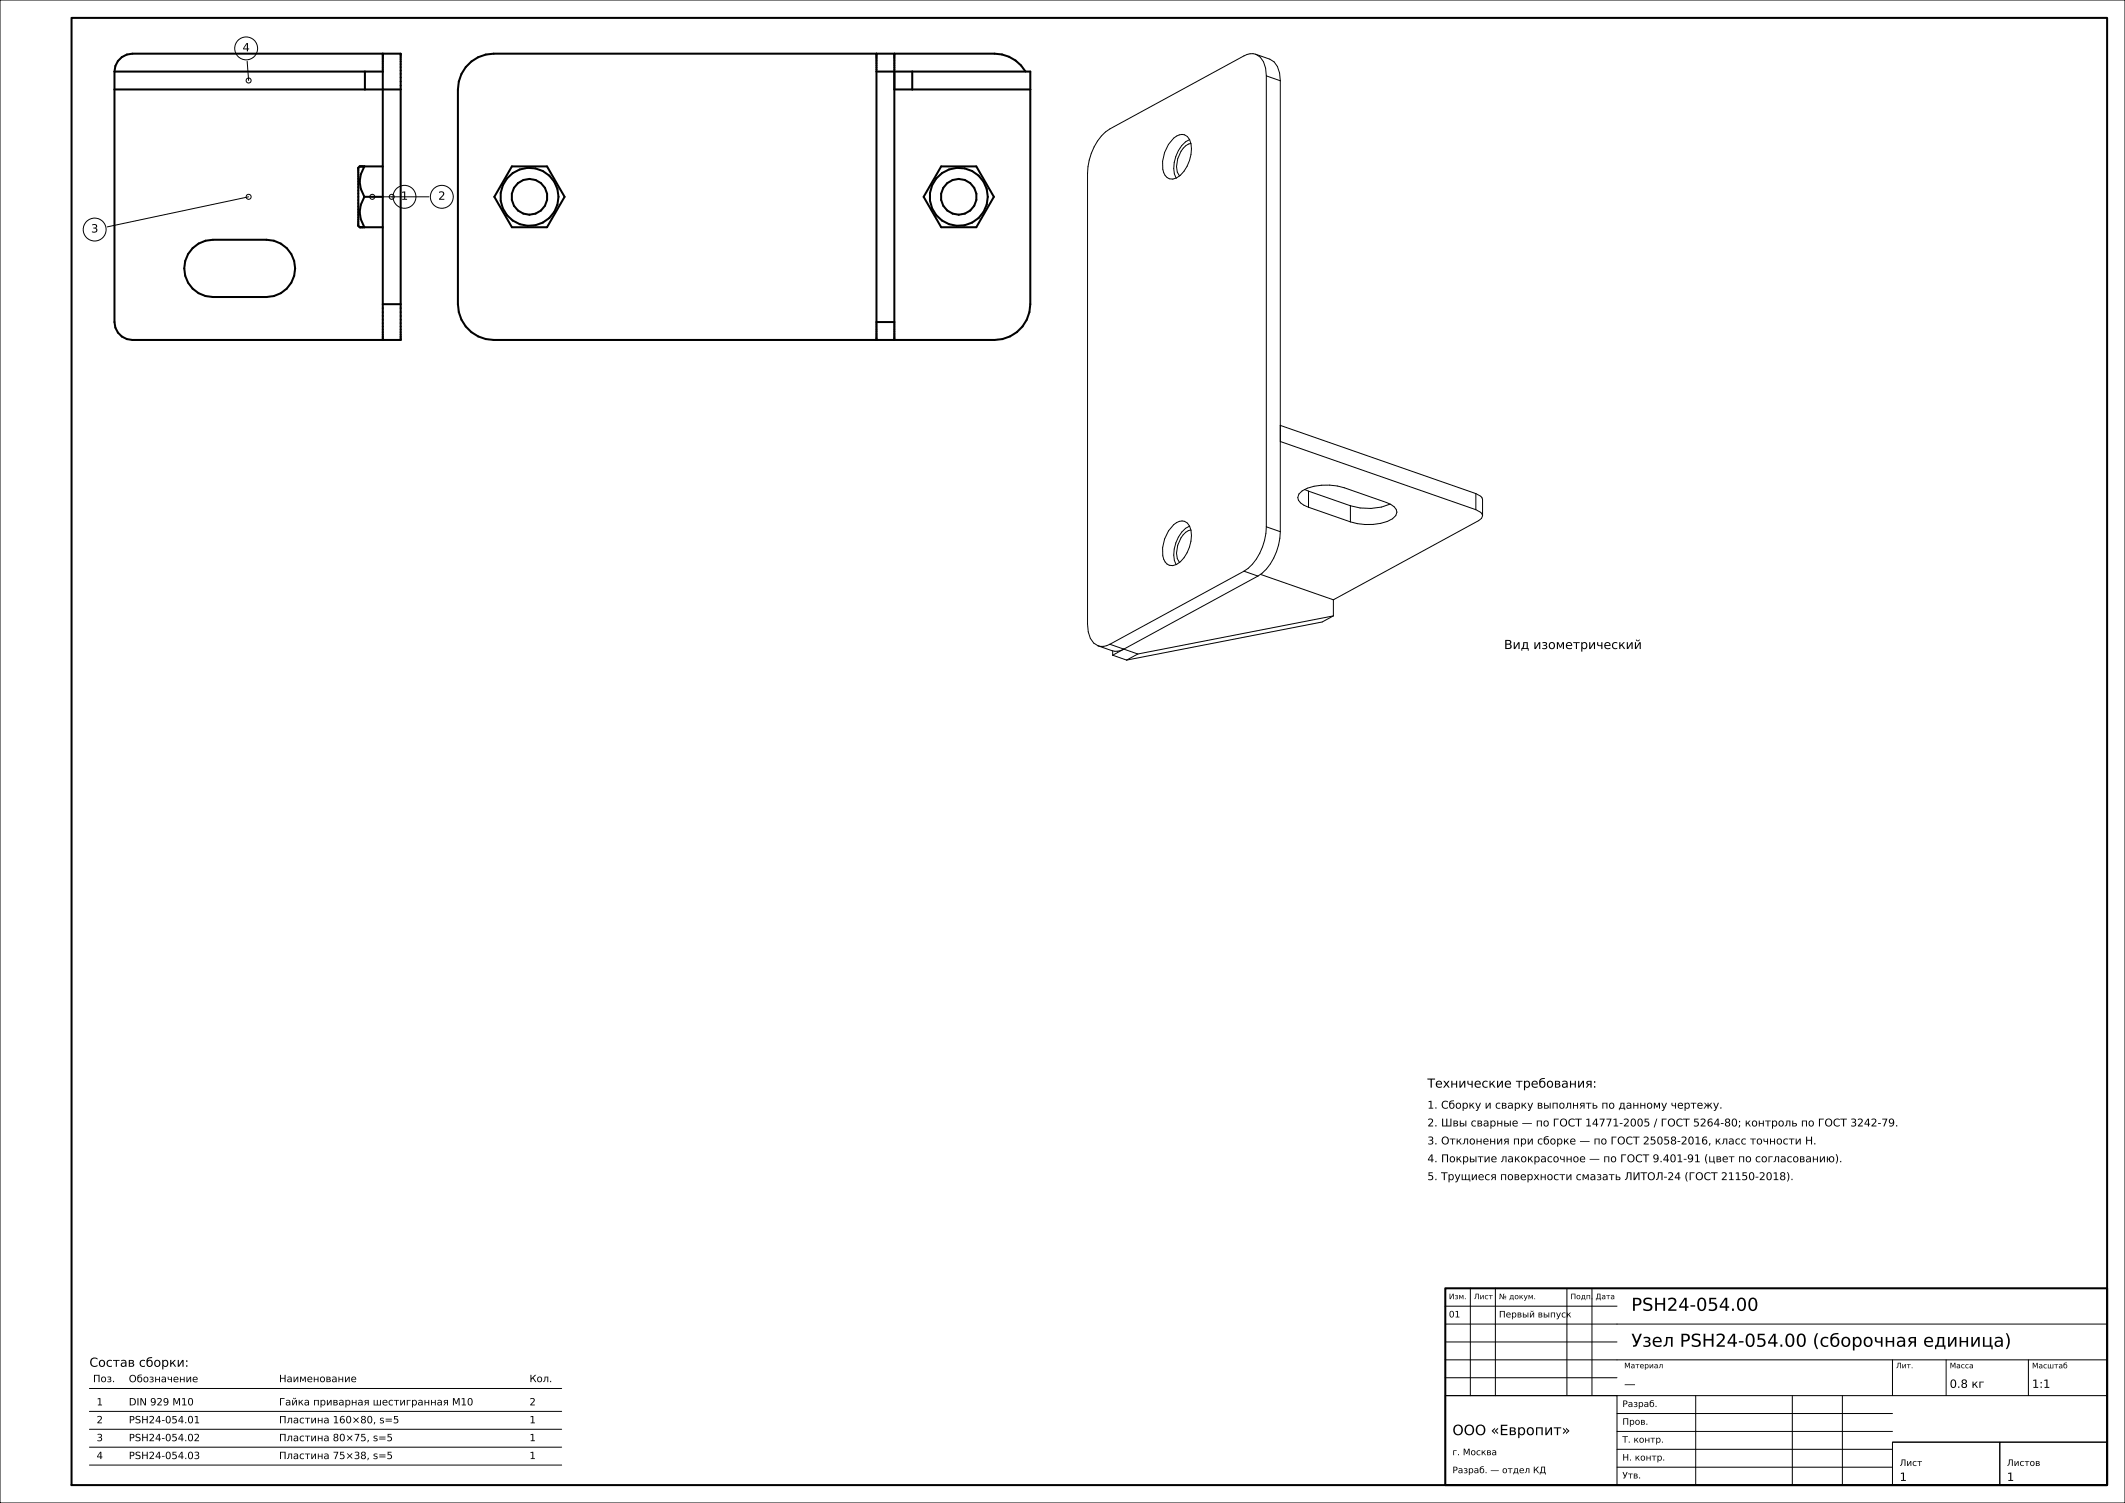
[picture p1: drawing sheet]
<svg xmlns="http://www.w3.org/2000/svg" width="594mm" height="420mm" viewBox="0 0 594 420" stroke-linecap="round" stroke-linejoin="round" font-family="sans-serif">
<defs><g id="words">
<g font-size="5">
<text x="456" y="366.3">PSH24-054.00</text>
<text x="456" y="376.3">Узел PSH24-054.00 (сборочная единица)</text>
</g>
<text font-size="4" x="406" y="401">ООО «Европит»</text>
<g font-size="3.5">
<text x="420.4" y="181.4">Вид изометрический</text>
<text x="399" y="303.9">Технические требования:</text>
<text x="25" y="381.9">Состав сборки:</text>
</g>
<g font-size="3.2">
<text x="67.8" y="14.4">4</text>
<text x="112" y="55.8">1</text>
<text x="122.5" y="55.8">2</text>
<text x="25.4" y="65">3</text>
<text x="454" y="387.8">—</text>
<text x="545" y="387.8">0.8 кг</text>
<text x="568" y="387.8">1:1</text>
<text x="531" y="413.8">1</text>
<text x="561" y="413.8">1</text>
</g>
<g font-size="3">
<text x="399" y="309.8">1. Сборку и сварку выполнять по данному чертежу.</text>
<text x="399" y="314.8">2. Швы сварные — по ГОСТ 14771-2005 / ГОСТ 5264-80; контроль по ГОСТ 3242-79.</text>
<text x="399" y="319.8">3. Отклонения при сборке — по ГОСТ 25058-2016, класс точности Н.</text>
<text x="399" y="324.8">4. Покрытие лакокрасочное — по ГОСТ 9.401-91 (цвет по согласованию).</text>
<text x="399" y="329.8">5. Трущиеся поверхности смазать ЛИТОЛ-24 (ГОСТ 21150-2018).</text>
</g>
<g font-size="2.8">
<text x="26" y="386.2">Поз.</text>
<text x="36" y="386.3">Обозначение</text>
<text x="78" y="386.2">Наименование</text>
<text x="148" y="386.2">Кол.</text>
<text x="27" y="392.7">1</text>
<text x="36" y="392.7">DIN 929 M10</text>
<text x="78" y="392.7">Гайка приварная шестигранная М10</text>
<text x="148" y="392.7">2</text>
<text x="27" y="397.7">2</text>
<text x="36" y="397.7">PSH24-054.01</text>
<text x="78" y="397.7">Пластина 160×80, s=5</text>
<text x="148" y="397.7">1</text>
<text x="27" y="402.7">3</text>
<text x="27" y="407.7">4</text>
<text x="36" y="402.7">PSH24-054.02</text>
<text x="36" y="407.7">PSH24-054.03</text>
<text x="78" y="402.7">Пластина 80×75, s=5</text>
<text x="78" y="407.7">Пластина 75×38, s=5</text>
<text x="148" y="402.7">1</text>
<text x="148" y="407.7">1</text>
</g>
<g font-size="2.5">
<text x="405" y="368.1">01</text>
<text x="419" y="368.1">Первый выпуск</text>
<text x="453.5" y="393.2">Разраб.</text>
<text x="453.5" y="398.1">Пров.</text>
<text x="406" y="406.6">г. Москва</text>
<text x="453.5" y="403.1">Т. контр.</text>
<text x="406" y="411.7">Разраб. — отдел КД</text>
<text x="453.5" y="408.1">Н. контр.</text>
<text x="453.5" y="413.1">Утв.</text>
<text x="531" y="409.6">Лист</text>
<text x="561" y="409.6">Листов</text>
</g>
<g font-size="2.1">
<text x="405" y="363">Изм.</text>
<text x="412" y="363">Лист</text>
<text x="419" y="363">№ докум.</text>
<text x="439" y="363">Подп.</text>
<text x="446" y="363">Дата</text>
<text x="454" y="382.3">Материал</text>
<text x="530" y="382.3">Лит.</text>
<text x="545" y="382.3">Масса</text>
<text x="568" y="382.4">Масштаб</text>
</g>
</g></defs>
<g fill="none" stroke="#000" stroke-width=".28">
<path d="M0 0h594v420h-594zM69.1 17.1l.4 5.4M351 15.2a4 4 0 0 0-3.3 .4l-37.5 20.4a15.2 15.2 0 0 0-6.2 12.4v126a5.9 5.9 0 0 0 3 6.1M351 15.2l3.9 1.3a5.9 5.9 0 0 1 3 6.1M351 15.2a5.9 5.9 0 0 1 3 6M328.1 38.6a2.7 2.7 0 0 1 3-.9 2.7 2.7 0 0 1 1.8 2.5 9.9 9.9 0 0 1-4 9.5 2.62 2.62 0 0 1-3.9-2.4 10.4 10.4 0 0 1 3.1-8.7zM332.5 39a8.9 8.9 0 0 0-3.7 10.8M354 21.2v126M354 21.2l3.9 1.4M357.9 22.6v126M69.5 55l-39.5 8.4M104.1 55h15.8"/>
<path d="M332.9 40.1a4.2 4.2 0 0 0-2.8 2.2 6.2 6.2 0 0 0-.4 6.9M357.9 118.9l54.6 19M357.9 123.4l54.6 19M364.7 136.8l1.1 .4M365.8 137.2l11.7 4.1M365.8 137.2v4.5M412.5 137.9l1.4 .8 .4 .4 .1 5M412.5 137.9v4.5M328.1 146.6a2.7 2.7 0 0 1 3-.9 2.7 2.7 0 0 1 1.8 2.5 9.9 9.9 0 0 1-4 9.5 2.62 2.62 0 0 1-3.9-2.4 10.4 10.4 0 0 1 3.1-8.7zM332.5 147a8.9 8.9 0 0 0-3.7 10.8M332.9 148.1a4.2 4.2 0 0 0-2.8 2.2 6.2 6.2 0 0 0-.4 6.9M347.7 159.6l-37.5 20.4"/>
<path d="M347.7 159.6l3.9 1.4M354 147.2a15.2 15.2 0 0 1-6.3 12.4M354 147.2l3.9 1.4M357.9 148.6a15.2 15.2 0 0 1-6.3 12.4M365.8 141.7a3.7 3.7 0 0 1-3-2.7l.3-.9a8.8 8.8 0 0 1 6.3-2.5l4.4 .2 2 .5 11.7 4.1a3.7 3.7 0 0 1 3 2.7l-.3 1a8.8 8.8 0 0 1-6.4 2.4l-2.2 .1-2.2-.3-1.9-.5M365.8 141.7l11.7 4.1M377.5 141.3v4.5M388.6 140.9a16.1 16.1 0 0 1-11.1 .4M412.5 142.4l1.4 .8 .5 .9M414.4 144.1l-.3 .8-.8 .6-40.6 22.1M351.6 161l-37.4 20.4M352.4 160.5l20.3 7.1"/>
<path d="M372.7 172.1l-3.1 1.7-54.7 10.7M372.7 167.6v4.5M372.7 172.1l-54.6 10.7M307 180.5l3.9 1.3a4 4 0 0 0 3.3-.4M310.2 180a4 4 0 0 1-3.2 .5M310.2 180l7.9 2.8M311 183.1l3.9 1.4M311 181.9v1.2M314.2 181.4l-3.2 1.7M318.1 182.8l-3.2 1.7M411 360v30M418 360v30"/>
<path d="M438 360v30M445 360v30M404 380h185M404 375h48M404 370h185M404 365h48M529 380v10M544 380v10M567 380v10M25 388h132M25 394.4h132M25 399.4h132"/>
<path d="M404 390h48v25h-48zM404 390h185M404 385h48M452 400h77M452 395h77M474 390v25M501 390v25M515 390v25M25 404.4h132M25 409.4h132M452 410h77M452 405h77"/>
<path d="M529 403h30v12h-30zM529 403h60M559 403h30v12h-30z"/>
<circle cx="68.8" cy="13.5" r="3.2"/>
<circle cx="69.5" cy="22.5" r=".7"/>
<circle cx="69.5" cy="55" r=".7"/>
<circle cx="104.1" cy="55" r=".7"/>
<circle cx="109.5" cy="55" r=".7"/>
<circle cx="113.1" cy="55" r="3.2"/>
<circle cx="123.5" cy="55" r="3.2"/>
<circle cx="26.5" cy="64.1" r="3.2"/>
</g>
<g fill="none" stroke="#000" stroke-width=".56">
<path d="M20 5h569v410h-569zM32 20h75M34.1 16l1.4-.8 1.5-.2h75v80h-75a5 5 0 0 1-5-5v-70l.2-1.5 .8-1.4zM102 20v5M107 15v80M245 20h43v65a10 10 0 0 1-10 10h-140a10 10 0 0 1-10-10v-60a10 10 0 0 1 10-10h140a10 10 0 0 1 8.7 5M245 15v80M250 15v80M255 20v5M32 25h80M250 25h38M101.8 46.5a7.5 7.5 0 0 0 0 8.5"/>
<path d="M101.8 55a7.5 7.5 0 0 0 0 8.5M101.8 55h5.2M107 46.5h-6.5l-.3 .4v16.2l.3 .4h6.5M143.1 46.5h9.8l4.9 8.5-4.9 8.5h-9.8l-4.9-8.5zM263.1 46.5h9.8l4.9 8.5-4.9 8.5h-9.8l-4.9-8.5zM53.8 69.3l1.7-1.2 1.9-.8 2.1-.3h15a8 8 0 0 1 8 8 8 8 0 0 1-8 8h-15a8 8 0 0 1-7.4-4.9 8 8 0 0 1 1.7-8.8zM107 85h5M245 90h5M404 360h185v55h-185z"/>
<circle cx="148" cy="55" r="8.1"/>
<circle cx="148" cy="55" r="5"/>
<circle cx="268" cy="55" r="5"/>
<circle cx="268" cy="55" r="8.1"/>
</g>
<use href="#words"/>
</svg>
